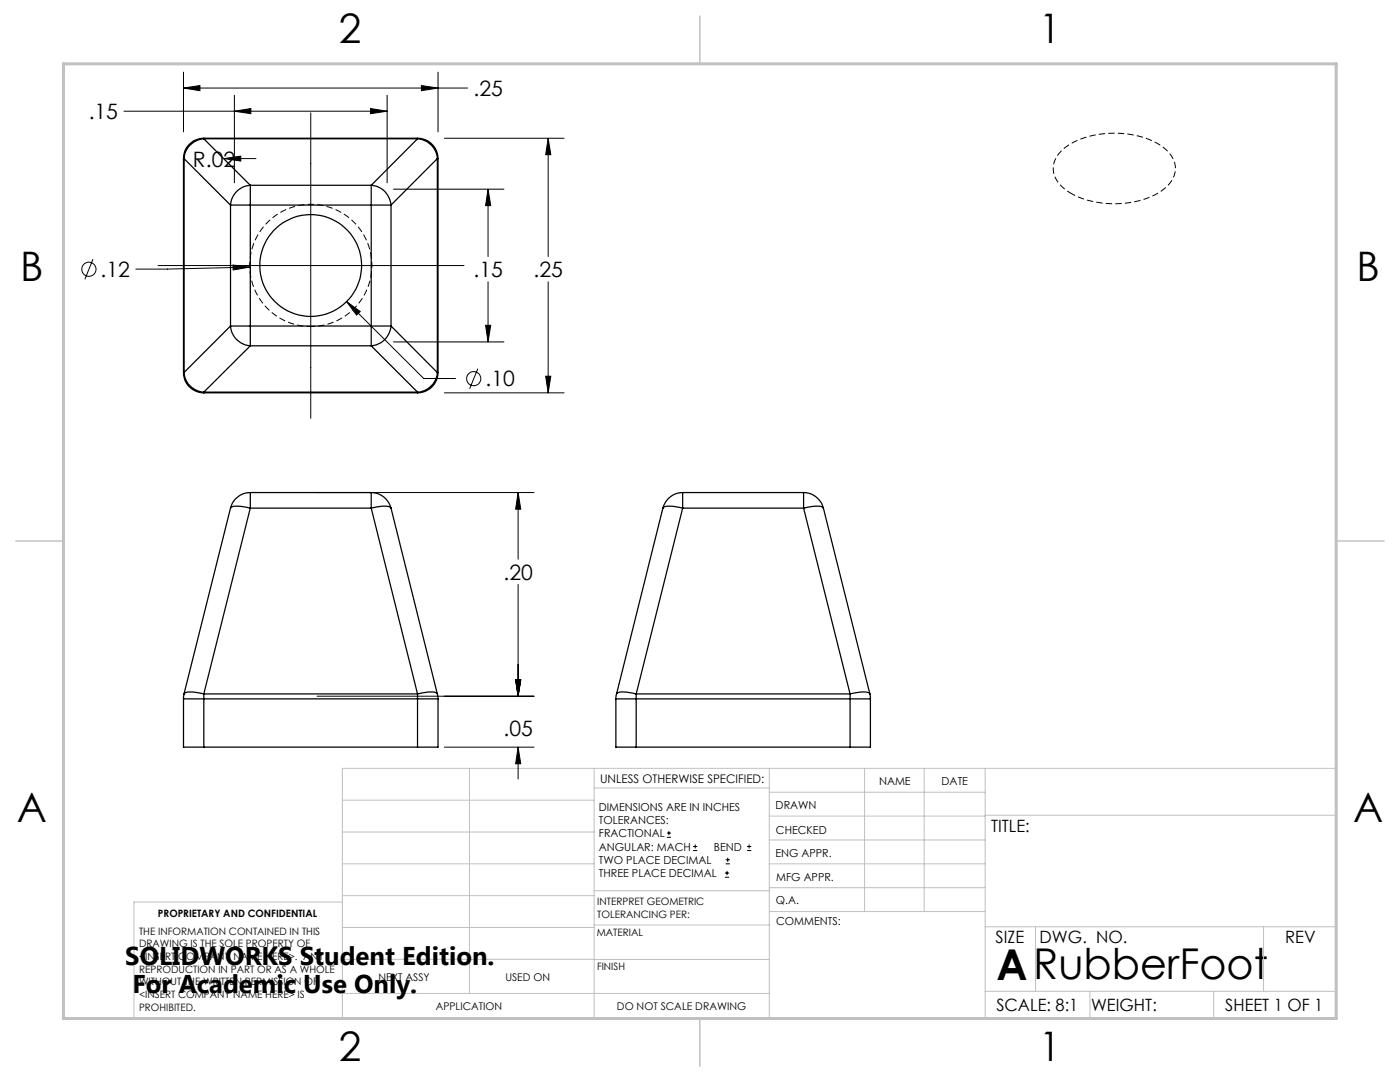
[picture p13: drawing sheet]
<svg xmlns="http://www.w3.org/2000/svg" width="279mm" height="216mm" viewBox="0 0 279 216" stroke-linecap="round" stroke-linejoin="round" font-family="sans-serif">
<defs><g id="words">
<text font-size="8.5" x="198.9" y="195.5">ARubberFoot</text>
<g font-size="8.1">
<text x="67.6" y="8.5">2</text>
<text x="207.3" y="8.5">1</text>
<text x="4" y="56.1">B</text>
<text x="270.7" y="56.1">B</text>
<text x="3.3" y="164.1">A</text>
<text x="270" y="164.1">A</text>
<text x="67.6" y="211.7">2</text>
<text x="207.3" y="211.7">1</text>
</g>
<g font-size="5.1">
<text x="25" y="192.5">SOLIDWORKS Student Edition.</text>
<text x="26.4" y="198.1">For Academic Use Only.</text>
</g>
<g font-size="4.2">
<text x="17.7" y="23.8">.15</text>
<text x="94.5" y="19.2">.25</text>
<text x="38.5" y="33.2">R.02</text>
<text x="20.1" y="55.3">.12</text>
<text x="94.5" y="55.3">.15</text>
<text x="106.5" y="55.3">.25</text>
<text x="96.9" y="77.1">.10</text>
<text x="100.5" y="115.7">.20</text>
<text x="100.5" y="146.8">.05</text>
</g>
<g font-size="3.4">
<text x="197.8" y="166">TITLE:</text>
<text x="198.7" y="188.1">SIZE</text>
<text x="207.5" y="188.1">DWG. NO.</text>
<text x="256.5" y="188.2">REV</text>
<text x="198.8" y="201.7">SCALE: 8:1</text>
<text x="217.7" y="201.8">WEIGHT:</text>
<text x="244.5" y="201.7">SHEET 1 OF 1</text>
</g>
<text font-size="2.4" x="119.8" y="156.2">UNLESS OTHERWISE SPECIFIED:</text>
<g font-size="2.2">
<text x="119.5" y="161.8">DIMENSIONS ARE IN INCHES</text>
<text x="154.8" y="161.4">DRAWN</text>
<text x="175.4" y="156.6">NAME</text>
<text x="187.9" y="156.7">DATE</text>
<text x="119.5" y="164.4">TOLERANCES:</text>
<text x="119.5" y="167.1">FRACTIONAL</text>
<text x="154.9" y="166.3">CHECKED</text>
<text x="119.5" y="169.7">ANGULAR: MACH</text>
<text x="119.5" y="172.4">TWO PLACE DECIMAL</text>
<text x="142.5" y="169.7">BEND</text>
<text x="154.8" y="171">ENG APPR.</text>
<text x="119.5" y="175">THREE PLACE DECIMAL</text>
<text x="154.9" y="175.7">MFG APPR.</text>
<text x="154.9" y="180.4">Q.A.</text>
<text x="154.9" y="184.6">COMMENTS:</text>
</g>
<g font-size="2.1">
<text x="75.5" y="195.7">NEXT ASSY</text>
<text x="100.9" y="195.7">USED ON</text>
<text x="86.9" y="201.5">APPLICATION</text>
<text x="123.1" y="201.6">DO NOT SCALE DRAWING</text>
</g>
<g font-size="2">
<text x="31.5" y="182.9">PROPRIETARY AND CONFIDENTIAL</text>
<text x="119.2" y="180.6">INTERPRET GEOMETRIC</text>
<text x="119.2" y="183.1">TOLERANCING PER:</text>
<text x="27.8" y="186.5">THE INFORMATION CONTAINED IN THIS</text>
<text x="27.8" y="189">DRAWING IS THE SOLE PROPERTY OF</text>
<text x="27.8" y="191.6">&lt;INSERT COMPANY NAME HERE&gt;. ANY</text>
<text x="119.1" y="186.7">MATERIAL</text>
<text x="27.8" y="194.1">REPRODUCTION IN PART OR AS A WHOLE</text>
<text x="27.8" y="196.6">WITHOUT THE WRITTEN PERMISSION OF</text>
<text x="119.1" y="193.5">FINISH</text>
<text x="27.8" y="199.1">&lt;INSERT COMPANY NAME HERE&gt; IS</text>
<text x="27.8" y="201.7">PROHIBITED.</text>
</g>
</g></defs>
<g fill="none" stroke="#000" stroke-width=".2">
<path d="M36.6 14.4v11.9M36.6 17.6h56.7M36.6 17.6l3.3-.5v1zM46.8 19v17.5M77.3 19v17.5M84.1 17.1l3.3 .5-3.3 .5zM87.4 14.4v11.9M24.7 22.2h52.6M44.7 31.6h6.4M44.7 31.6l3.3-.4v.9zM46.8 22.2l3.3-.5v1zM62 22.5v61"/>
<path d="M73.9 21.7l3.4 .5-3.4 .5zM78.5 37.7h22.1M88.7 27.6h23.9M97.4 37.7v13.5M97.4 37.7l.5 3.3h-1zM109.4 27.6v23.6M109.4 27.6l.5 3.3h-1zM18.6 51.7l-1.7 4M31.5 53h61.1M46.5 52.9l3.3 .4-3.3 .6zM49.8 53.3l-16.4 .4h-6.3M97.4 56.2v12"/>
<path d="M109.4 56.2v22.2M69.2 60.2l15.4 15.3h6.3M69.2 60.2l2.7 2-.7 .7zM78.5 68.2h22.1M88.7 78.4h23.9M95.4 73.6l-1.7 4M96.9 64.9h1l-.5 3.3zM108.9 75.1h1l-.5 3.3zM63.3 98.3h43.3M103.4 98.3v13.3M103.4 98.3l.5 3.3h-1zM103.4 116.6v22.3"/>
<path d="M63.3 138.9h43.3M102.9 135.6h1l-.5 3.3zM88.7 149.1h17.9M103.4 149.1v6.3M103.4 149.1l.5 3.3h-1zM133.1 167.1h.8M133.1 166.2h.8M133.5 165.8v.9M138.3 169.7h.8M138.3 168.9h.8M138.7 168.5v.8M144.7 175h.8"/>
<path d="M144.7 174.2h.8M144.8 172.4h.9M144.8 171.6h.9M145.1 173.8v.8M145.2 171.1v.9M149.1 169.7h.8M149.1 168.9h.8M149.5 168.5v.8"/>
<circle cx="17.7" cy="53.7" r="1.41"/>
<circle cx="94.5" cy="75.6" r="1.42"/>
</g>
<path d="M213.8 38.6a5.9 5.9 0 0 1-3.6-5.4 7 7 0 0 1 4.8-5.2 18.9 18.9 0 0 1 16.8 1.2 5 5 0 0 1 2.4 6.1 9.8 9.8 0 0 1-6.7 4.7 19.2 19.2 0 0 1-13.7-1.4M62 65.2a12.2 12.2 0 0 1-10.7-18 12.2 12.2 0 0 1 20.9-.9 12.2 12.2 0 0 1-9.2 18.8l-1 .1" fill="none" stroke="#000" stroke-width=".2" stroke-dasharray="1.3 .6" stroke-dashoffset=".4" stroke-linecap="butt"/>
<g fill="none" stroke="#c0c0c0" stroke-width=".2">
<path d="M68.3 159.7h50.3M93.7 153.3v44.9M118.6 153.3v49.9M118.6 157.2h34.9M153.5 153.3v49.9M153.5 158.1h43.1M172.5 153.3v28.6M184.4 153.3v28.6M196.6 153.3v49.9M68.3 180h-41.6v23.2h240v-49.9h-198.4v49.9M68.3 178.7h50.3M68.3 172.4h50.3"/>
<path d="M68.3 166h50.3M118.6 177.7h35M153.5 167.6h43.1M153.5 162.8h43.1M153.5 172.4h43.1M153.5 177.1h43.1M196.6 162.7h70.1M68.3 198.2h85.2M68.3 191.4l85.2 .1M68.3 185.1h50.3M118.6 184.6h35M153.6 181.9h43"/>
<path d="M196.6 197.8h70.1M196.6 184.9h70.1M206.7 184.9v12.9M217.5 197.8v5.4M242.2 197.8v5.4M252.2 184.9v12.9"/>
</g>
<path d="M139.7 3.2v9.5M3.1 107.9h9.6M266.7 107.9h9.5M139.7 203.2v9.6" fill="none" stroke="#c0c0c0" stroke-width=".3"/>
<path d="M12.7 12.7h254v190.5h-254z" fill="none" stroke="#c0c0c0" stroke-width=".6"/>
<path d="M103.4 149.1l.5 3.3h-1zM102.9 135.6h1l-.5 3.3zM103.4 98.3l.5 3.3h-1zM102.9 135.6h1l-.5 3.3zM36.6 17.6l3.3-.5v1zM84.1 17.1l3.3 .5-3.3 .5zM108.9 75.1h1l-.5 3.3zM109.4 27.6l.5 3.3h-1zM46.8 22.2l3.3-.5v1zM73.9 21.7l3.4 .5-3.4 .5zM96.9 64.9h1l-.5 3.3zM97.4 37.7l.5 3.3h-1zM44.7 31.6l3.3 .5v-.9zM69.2 60.2l2 2.7 .7-.7zM46.5 52.9v1l3.3-.6z" fill="#000"/>
<g fill="none" stroke="#000" stroke-width=".25">
<path d="M36.6 31.6h.1M36.6 31.6v42.7M36.7 31.6l9.3 9.3M36.7 31.6v42.7M40.7 27.7a4.2 4.2 0 0 0-4 3.9M40.7 27.6a4 4 0 0 0-4.1 4M40.7 27.6v.1M40.7 27.7l9.3 9.3M40.7 27.7h42.6M40.7 27.6h42.6M50 37a4.2 4.2 0 0 0-4 3.9M50 37v3.9"/>
<path d="M50 37h24.1M74.1 37v3.9M74.1 37a4.2 4.2 0 0 1 3.9 3.9M83.3 27.7a4.2 4.2 0 0 1 4 3.9M83.3 27.6v.1M83.3 27.6a4.1 4.1 0 0 1 4.1 4M83.3 27.7l-9.2 9.3M87.3 31.6h.1M87.3 31.6l-9.3 9.3M87.3 31.6v42.7M87.4 31.6v42.7M46 40.9h4"/>
<path d="M46 40.9v24.2M50 40.9h24.1M50 40.9v24.2M74.1 40.9h3.9M74.1 40.9v24.2M78 40.9v24.2M36.6 74.3a4 4 0 0 0 4.1 4.1M36.6 74.3h.1M36.7 74.3a4.3 4.3 0 0 0 4 3.9M40.7 78.2v.2M40.7 78.2h42.6M40.7 78.4h42.6"/>
<path d="M46 65.1h4M46 65.1a4.2 4.2 0 0 0 4 3.9M46 65.1l-9.3 9.2M50 65.1v3.9M50 65.1h24.1M50 69h24.1M50 69l-9.3 9.2M74.1 65.1h3.9M74.1 65.1v3.9M74.1 69l9.2 9.2M78 65.1a4.2 4.2 0 0 1-3.9 3.9M78 65.1l9.3 9.2"/>
<path d="M83.3 78.2v.2M87.3 74.3a4.3 4.3 0 0 1-4 3.9M87.3 74.3h.1M87.4 74.3a4.1 4.1 0 0 1-4.1 4.1M50 98.3a4.1 4.1 0 0 0-4 3.1M50 98.3v3.1M50 98.3h24.1M74.1 98.3v3.1M74.1 98.3a4.1 4.1 0 0 1 3.9 3.1M136.2 98.3v3.1M136.2 98.3a4.1 4.1 0 0 0-3.9 3.1M136.2 98.3h24.2"/>
<path d="M160.4 98.3v3.1M160.4 98.3a4.1 4.1 0 0 1 3.9 3.1M46 101.4a2.05 2.05 0 0 1 2-.4l2 .4M46 101.4l-9.3 37.1M50 101.4l-9.3 37.1M50 101.4h24.1M74.1 101.4a5.7 5.7 0 0 1 3.9-.1v.1M74.1 101.4l9.2 37.1M78 101.4l9.3 37.1M132.3 101.4a2.05 2.05 0 0 1 2-.4l1.9 .4M132.3 101.4l-9.3 37.1M136.2 101.4h24.2"/>
<path d="M136.2 101.4l-9.2 37.1M160.4 101.4a5.7 5.7 0 0 1 3.9-.1v.1M160.4 101.4l9.3 37.1M164.3 101.4l9.3 37.1M36.6 139.5h4.1M36.6 139.5v9.6h4.1M36.7 138.5l-.1 1M36.7 138.5a2.05 2.05 0 0 1 2.1-.4l1.9 .4M40.7 138.5v1M40.7 139.5v9.6M40.7 139.5h42.6M40.7 138.5h42.6"/>
<path d="M83.3 139.5h4.1M83.3 138.5v1M83.3 138.5a5.9 5.9 0 0 1 3.9-.1l.1 .1M83.3 139.5v9.6M87.3 138.5l.1 1M87.4 139.5v9.6h-4.1M122.9 139.5h4.1M122.9 139.5v9.6h4.1M123 138.5l-.1 1M123 138.5a2.01 2.01 0 0 1 2.1-.4l1.9 .4M127 138.5v1M127 139.5h42.7"/>
<path d="M127 138.5h42.7M127 139.5v9.6M169.7 139.5h4M169.7 138.5a5.7 5.7 0 0 1 3.8-.1l.1 .1M169.7 138.5v1M169.7 139.5v9.6M173.6 138.5l.1 1M173.7 139.5v9.6h-4M40.7 149.1h42.6M127 149.1h42.7"/>
<circle cx="62" cy="53" r="10.2"/>
</g>
<use href="#words"/>
</svg>
